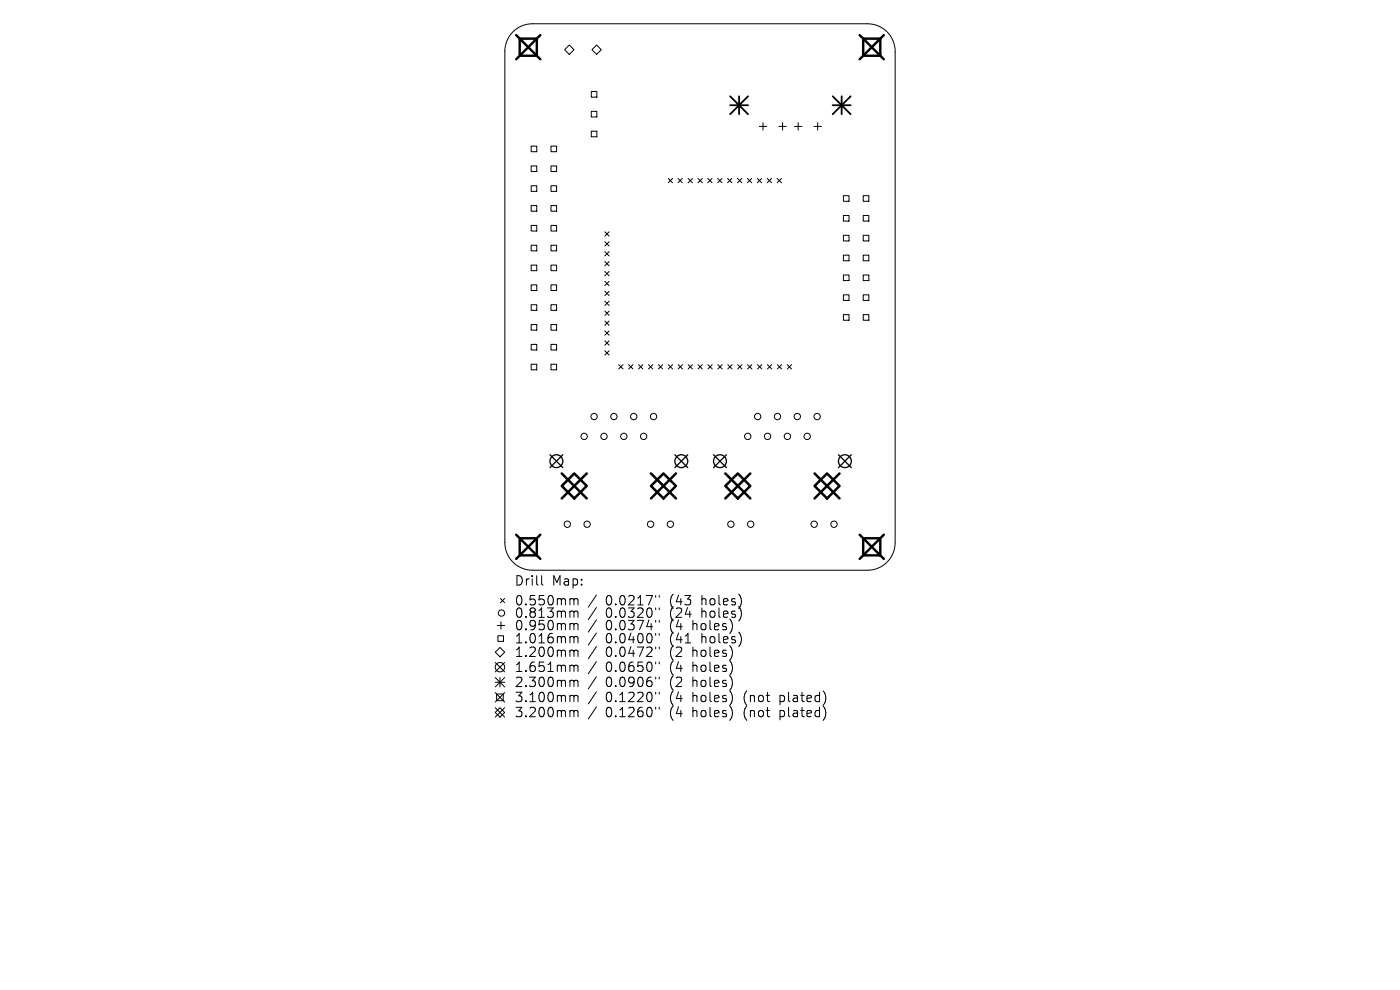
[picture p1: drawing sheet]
<svg xmlns="http://www.w3.org/2000/svg" width="297mm" height="210mm" viewBox="0 0 297 210" stroke-linecap="round" stroke-linejoin="round" font-family="sans-serif">
<defs><g id="words">
<g font-size="2.8">
<text x="109.1" y="124.5">Drill</text>
<text x="117.1" y="124.5">Map:</text>
<text x="109.1" y="128.7">0.550mm</text>
<text x="109.1" y="131.3">0.813mm</text>
<text x="128.5" y="128.7">0.0217&quot;</text>
<text x="128.5" y="131.3">0.0320&quot;</text>
<text x="142.2" y="128.7">(43</text>
<text x="142.2" y="131.3">(24</text>
<text x="149.1" y="128.7">holes)</text>
<text x="149.1" y="131.3">holes)</text>
<text x="109.1" y="134">0.950mm</text>
<text x="109.1" y="136.8">1.016mm</text>
<text x="128.5" y="134">0.0374&quot;</text>
<text x="128.5" y="136.8">0.0400&quot;</text>
<text x="142.2" y="134">(4</text>
<text x="142.2" y="136.8">(41</text>
<text x="147.2" y="134">holes)</text>
<text x="149.1" y="136.8">holes)</text>
<text x="109.1" y="139.6">1.200mm</text>
<text x="109.1" y="142.8">1.651mm</text>
<text x="128.5" y="139.6">0.0472&quot;</text>
<text x="128.5" y="142.8">0.0650&quot;</text>
<text x="142.2" y="139.6">(2</text>
<text x="142.2" y="142.8">(4</text>
<text x="147.2" y="139.6">holes)</text>
<text x="147.2" y="142.8">holes)</text>
<text x="109.1" y="146">2.300mm</text>
<text x="109.1" y="149.2">3.100mm</text>
<text x="128.5" y="146">0.0906&quot;</text>
<text x="128.5" y="149.2">0.1220&quot;</text>
<text x="142.2" y="146">(2</text>
<text x="142.2" y="149.2">(4</text>
<text x="147.2" y="146">holes)</text>
<text x="147.2" y="149.2">holes)</text>
<text x="158.2" y="149.2">(not</text>
<text x="166.1" y="149.2">plated)</text>
<text x="109.1" y="152.4">3.200mm</text>
<text x="128.5" y="152.4">0.1260&quot;</text>
<text x="142.2" y="152.4">(4</text>
<text x="147.2" y="152.4">holes)</text>
<text x="158.2" y="152.4">(not</text>
<text x="166.1" y="152.4">plated)</text>
</g>
</g></defs>
<g fill="none" stroke="#000" stroke-width=".21">
<path d="M108.7 6.9a5.9 5.9 0 0 1 4.3-1.9h71a5.9 5.9 0 0 1 5.9 5.9v104.2a5.9 5.9 0 0 1-5.9 5.9h-71a5.9 5.9 0 0 1-5.9-5.9v-104.2l.3-1.8 .5-1.2zM120.8 9.6l1 .9-1 1-1-1zM125.4 19.4h1.2v1.2h-1.2zM125.6 10.5l1-.9 1 .9-1 1zM112.7 31h1.2v1.2h-1.2zM112.7 35.2h1.2v1.2h-1.2zM112.7 39.4h1.2v1.2h-1.2zM116.9 31h1.2v1.2h-1.2zM116.9 35.2h1.2v1.2h-1.2zM116.9 39.4h1.2v1.2h-1.2zM125.4 23.6h1.2v1.2h-1.2zM125.4 27.8h1.2v1.2h-1.2z"/>
<path d="M141.8 37.9l.9 .9M142.7 37.9l-.9 .9M143.8 37.9l.9 .9M144.7 37.9l-.9 .9M146 37.9l.9 .9M146.9 37.9l-.9 .9M148.1 37.9l.9 .9M149 37.9l-.9 .9M150.1 37.9l1 .9M151.1 37.9l-1 .9M152.3 37.9l.9 .9M153.2 37.9l-.9 .9"/>
<path d="M154.4 37.9l.9 .9M155.3 37.9l-.9 .9M156.5 37.9l.9 .9M157.4 37.9l-.9 .9M158.6 37.9l.9 .9M159.5 37.9l-.9 .9M160.7 37.9l.9 .9M161.1 26.8h1.6M161.6 37.9l-.9 .9M161.9 26v1.6M162.8 37.9l.9 .9M163.7 37.9l-.9 .9"/>
<path d="M164.9 37.9l.9 .9M165.2 26.8h1.6M165.8 37.9l-.9 .9M166 26v1.6M168.5 26.8h1.6M169.3 26v1.6M172.7 26.8h1.6M173.5 26v1.6M112.7 43.6h1.2v1.2h-1.2zM112.7 47.8h1.2v1.2h-1.2zM112.7 52h1.2v1.2h-1.2zM112.7 56.2h1.2v1.2h-1.2z"/>
<path d="M116.9 43.6h1.2v1.2h-1.2zM116.9 47.8h1.2v1.2h-1.2zM116.9 52h1.2v1.2h-1.2zM116.9 56.2h1.2v1.2h-1.2zM128.3 49.2l.9 .9M128.3 51.3l.9 .9M128.3 53.4l.9 .9M128.3 55.5l.9 .9M128.3 57.6l.9 .9M128.3 59.7l.9 .9M129.2 49.2l-.9 .9M129.2 51.3l-.9 .9"/>
<path d="M129.2 53.4l-.9 .9M129.2 55.5l-.9 .9M129.2 57.6l-.9 .9M129.2 59.7l-.9 .9M178.9 41.5h1.2v1.2h-1.2zM178.9 45.7h1.2v1.2h-1.2zM178.9 49.9h1.2v1.2h-1.2zM178.9 54.1h1.2v1.2h-1.2zM178.9 58.3h1.2v1.2h-1.2zM183.1 41.5h1.2v1.2h-1.2zM183.1 45.7h1.2v1.2h-1.2zM183.1 49.9h1.2v1.2h-1.2z"/>
<path d="M183.1 54.1h1.2v1.2h-1.2zM183.1 58.3h1.2v1.2h-1.2zM112.7 60.4h1.2v1.2h-1.2zM112.7 64.6h1.2v1.2h-1.2zM112.7 68.8h1.2v1.2h-1.2zM112.7 73.1h1.2v1.1h-1.2zM112.7 77.3h1.2v1.2h-1.2zM116.9 60.4h1.2v1.2h-1.2zM116.9 64.6h1.2v1.2h-1.2zM116.9 68.8h1.2v1.2h-1.2zM116.9 73.1h1.2v1.1h-1.2zM116.9 77.3h1.2v1.2h-1.2z"/>
<path d="M128.3 61.8l.9 .9M128.3 63.9l.9 .9M128.3 66l.9 .9M128.3 68.1l.9 .9M128.3 70.2l.9 .9M128.3 72.3l.9 .9M128.3 74.4l.9 .9M129.2 61.8l-.9 .9M129.2 63.9l-.9 .9M129.2 66l-.9 .9M129.2 68.1l-.9 .9M129.2 70.2l-.9 .9"/>
<path d="M129.2 72.3l-.9 .9M129.2 74.4l-.9 .9M131.3 77.4l.9 .9M132.2 77.4l-.9 .9M133.4 77.4l.9 .9M134.3 77.4l-.9 .9M135.5 77.4l.9 .9M136.4 77.4l-.9 .9M137.6 77.4l.9 .9M138.5 77.4l-.9 .9M139.7 77.4l.9 .9M140.6 77.4l-.9 .9"/>
<path d="M141.8 77.4l.9 .9M142.7 77.4l-.9 .9M143.9 77.4l.9 .9M144.8 77.4l-.9 .9M146 77.4l.9 .9M146.9 77.4l-.9 .9M148.1 77.4l.9 .9M149 77.4l-.9 .9M150.2 77.4l.9 .9M151.1 77.4l-.9 .9M152.3 77.4l.9 .9M153.2 77.4l-.9 .9"/>
<path d="M154.4 77.4l.9 .9M155.3 77.4l-.9 .9M156.5 77.4l.9 .9M157.4 77.4l-.9 .9M158.6 77.4l.9 .9M159.5 77.4l-.9 .9M160.7 77.4l.9 .9M161.6 77.4l-.9 .9M162.8 77.4l.9 .9M163.7 77.4l-.9 .9M164.9 77.4l.9 .9M165.8 77.4l-.9 .9"/>
<path d="M167 77.4l.9 .9M167.9 77.4l-.9 .9M178.9 62.5h1.2v1.2h-1.2zM178.9 66.7h1.2v1.2h-1.2zM183.1 62.5h1.2v1.2h-1.2zM183.1 66.7h1.2v1.2h-1.2zM105.1 138.3l1-1 1 1-1 1zM105.5 132.7h1.6M105.6 134.9h1.2v1.2h-1.2zM106.1 126.9l1 1M106.3 131.9v1.6M107.1 126.9l-1 1"/>
<path d="M114.9 122.1v1.7l.3 .3M121.2 127l.5 .1 .1 .2M121.2 129.6h.3l.3 .3M121.2 132.3h.3l.3 .3M121.2 135l.5 .1 .1 .2M121.2 137.9l.5 .1 .1 .2M121.8 127.3l.2-.3 .5 .1 .1 1.2M121.8 127.3v1M121.8 129.9v1.1M121.8 132.6v1M121.8 135.3v1.1M121.8 138.2v1.1"/>
<path d="M121.8 129.9l.2-.3 .5 .1 .1 1.3M121.8 132.6l.2-.3 .5 .1 .1 1.2M121.8 135.3l.2-.3 .5 .1 .1 1.3M121.8 138.2l.2-.3 .5 .1 .1 1.3M126.5 126.2l-1.7 2.6M126.5 128.9l-1.7 2.5M126.5 131.5l-1.7 2.6M126.5 134.3l-1.7 2.5M126.5 137.2l-1.7 2.5M139.1 126.3v.4M139.1 129v.3M139.1 131.6v.4"/>
<path d="M139.1 134.4v.4M139.1 137.3v.3M139.9 126.3v.4M139.9 129v.3M139.9 131.6v.4M139.9 134.4v.4M139.9 137.3v.3M105.1 151.1l1-1 1 1-1 1zM105.1 140.5l2 2M105.1 143.7l2 2M105.1 144.7h2M105.1 146.9l2 2"/>
<path d="M105.1 150.1l2 2M105.4 147.2h1.4v1.4h-1.4zM106.1 143.7v2M107.1 140.5l-2 2M107.1 143.7l-2 2M107.1 146.9l-2 2M107.1 150.1l-2 2M121.2 141.1l.5 .1 .1 .2M121.2 144.3h.3l.3 .3M121.2 147.5l.5 .1 .1 .2M121.2 150.7l.5 .1 .1 .2M121.8 141.4v1"/>
<path d="M121.8 144.6v1M121.8 147.8v1M121.8 151v1M121.8 141.4l.2-.3 .5 .1 .1 1.2M121.8 144.6l.2-.3 .5 .1 .1 1.2M121.8 147.8l.2-.3 .5 .1 .1 1.2M121.8 151l.2-.3 .5 .1 .1 1.2M126.5 140.3l-1.7 2.6M126.5 143.5l-1.7 2.6M126.5 146.7l-1.7 2.6M126.5 149.9l-1.7 2.6M139.1 140.4v.4"/>
<path d="M139.1 143.6v.4M139.1 146.8v.4M139.1 150v.4M139.9 140.4v.4M139.9 143.6v.4M139.9 146.8v.4M139.9 150v.4"/>
<circle cx="123.9" cy="92.6" r=".67"/>
<circle cx="126" cy="88.4" r=".67"/>
<circle cx="128.1" cy="92.6" r=".67"/>
<circle cx="130.2" cy="88.4" r=".67"/>
<circle cx="132.3" cy="92.6" r=".67"/>
<circle cx="134.4" cy="88.4" r=".67"/>
<circle cx="136.5" cy="92.6" r=".67"/>
<circle cx="138.6" cy="88.4" r=".67"/>
<circle cx="158.6" cy="92.6" r=".67"/>
<circle cx="160.7" cy="88.4" r=".67"/>
<circle cx="162.8" cy="92.6" r=".67"/>
<circle cx="164.9" cy="88.4" r=".67"/>
<circle cx="167" cy="92.6" r=".67"/>
<circle cx="169.1" cy="88.4" r=".67"/>
<circle cx="171.2" cy="92.6" r=".67"/>
<circle cx="173.3" cy="88.4" r=".67"/>
<circle cx="120.4" cy="111.2" r=".67"/>
<circle cx="124.6" cy="111.2" r=".67"/>
<circle cx="138" cy="111.2" r=".67"/>
<circle cx="142.2" cy="111.2" r=".67"/>
<circle cx="155.1" cy="111.2" r=".67"/>
<circle cx="159.3" cy="111.2" r=".67"/>
<circle cx="172.7" cy="111.2" r=".67"/>
<circle cx="176.9" cy="111.2" r=".67"/>
<circle cx="106.4" cy="130" r=".67"/>
<circle cx="106.1" cy="141.5" r="1"/>
</g>
<g fill="none" stroke="#000" stroke-width=".27">
<path d="M116.7 96.5l2.7 2.7M119.4 96.5l-2.7 2.7M143.2 96.5l2.7 2.7M145.9 96.5l-2.7 2.7M151.4 96.5l2.7 2.7M154.1 96.5l-2.7 2.7M177.9 96.5l2.7 2.7M180.6 96.5l-2.7 2.7"/>
<circle cx="118" cy="97.8" r="1.37"/>
<circle cx="144.5" cy="97.8" r="1.37"/>
<circle cx="152.7" cy="97.8" r="1.37"/>
<circle cx="179.2" cy="97.8" r="1.37"/>
</g>
<path d="M154.9 20.4l3.8 3.8M154.9 22.3h3.8M156.8 20.4v3.8M158.7 20.4l-3.8 3.8M176.6 22.3h3.9M176.6 20.4l3.9 3.8M178.6 20.4v3.8M180.5 20.4l-3.9 3.8" fill="none" stroke="#000" stroke-width=".38"/>
<path d="M109.5 7.4l5.1 5.2M110.3 8.2h3.6v3.6h-3.6zM114.6 7.4l-5.1 5.2M182.4 7.4l5.1 5.2M183.1 8.2h3.6v3.6h-3.6zM187.5 7.4l-5.1 5.2M109.5 113.4l5.1 5.2M110.3 114.2h3.6v3.6h-3.6zM114.6 113.4l-5.1 5.2M182.4 113.4l5.1 5.2M183.1 114.2h3.6v3.6h-3.6zM187.5 113.4l-5.1 5.2" fill="none" stroke="#000" stroke-width=".51"/>
<path d="M119.2 100.4l5.3 5.3M121.8 100.4l2.7 2.7-2.7 2.6-2.6-2.6zM124.5 100.4l-5.3 5.3M138.1 100.4l5.3 5.3M140.8 100.4l2.6 2.7-2.6 2.6-2.7-2.6zM143.4 100.4l-5.3 5.3M153.9 103.1l2.6-2.7 2.7 2.7-2.7 2.6zM153.9 100.4l5.3 5.3M159.2 100.4l-5.3 5.3M172.8 100.4l5.3 5.3M175.5 100.4l2.6 2.7-2.6 2.6-2.7-2.6zM178.1 100.4l-5.3 5.3" fill="none" stroke="#000" stroke-width=".53"/>
<use href="#words"/>
</svg>
